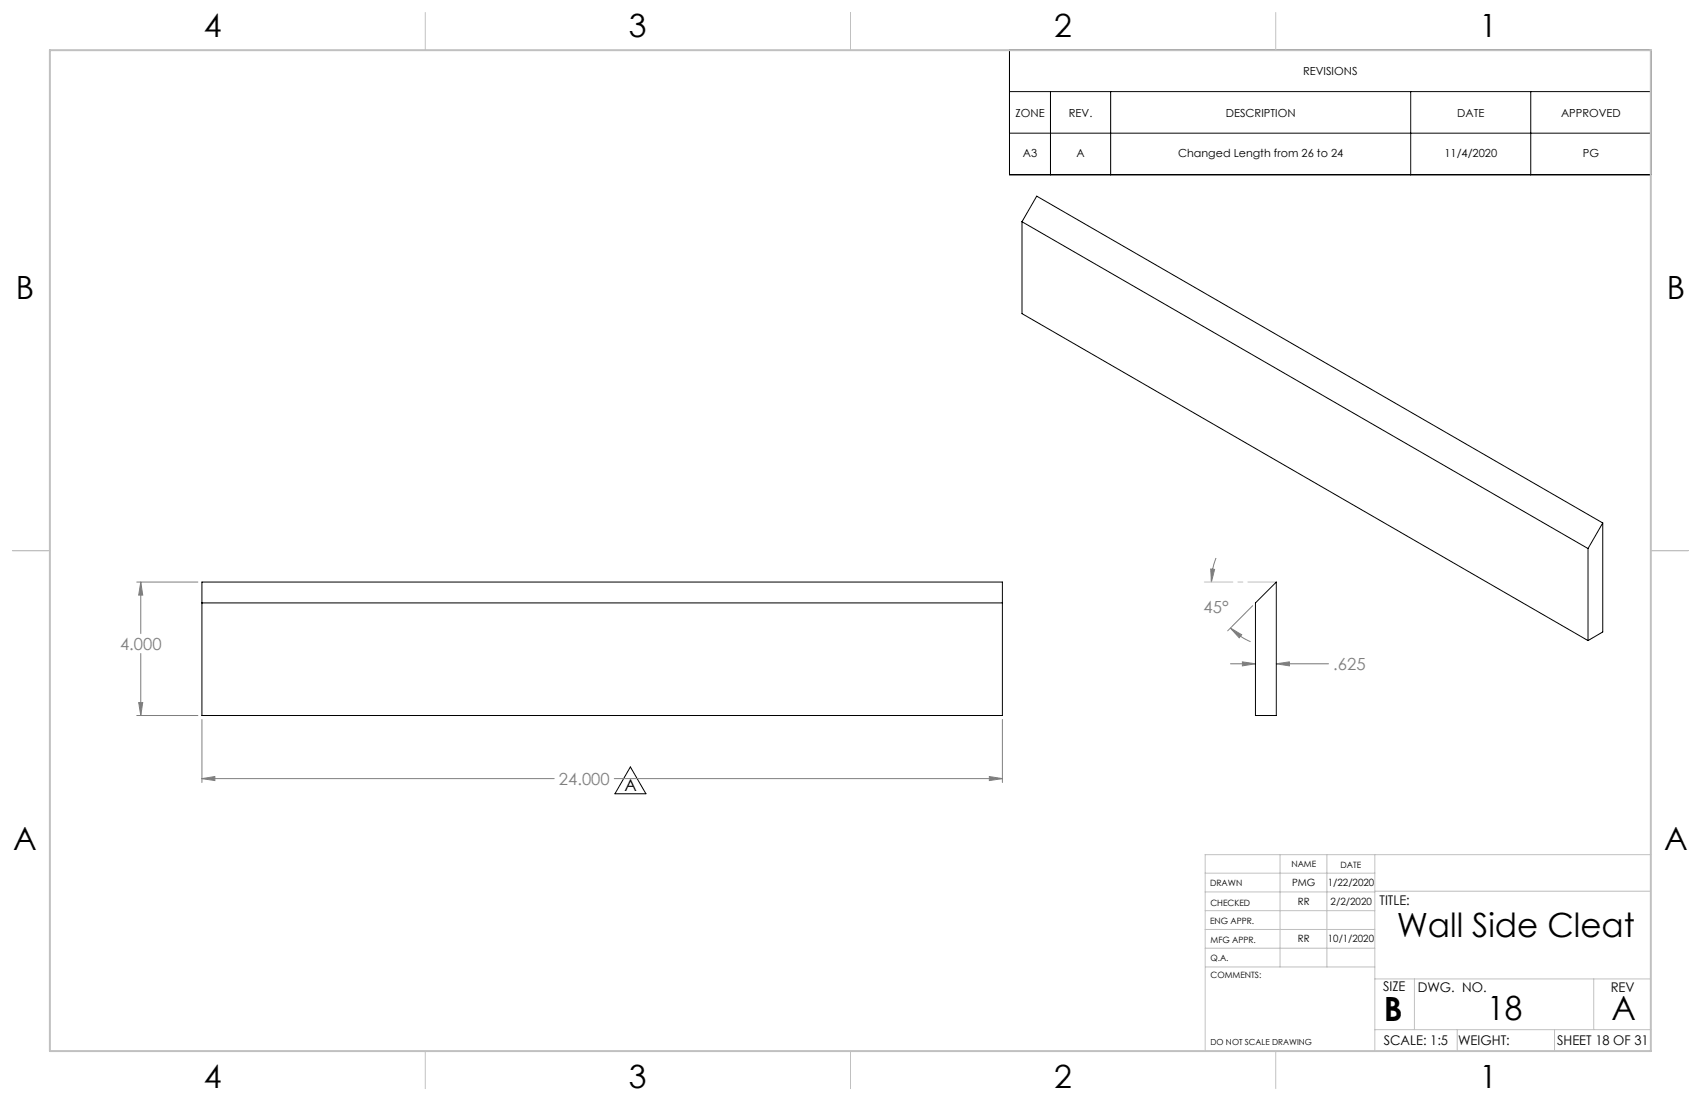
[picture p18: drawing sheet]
<svg xmlns="http://www.w3.org/2000/svg" width="432mm" height="279mm" viewBox="0 0 432 279" stroke-linecap="round" stroke-linejoin="round" font-family="sans-serif">
<defs><g id="words">
<g font-size="8.5">
<text x="354.6" y="237.7">Wall Side Cleat</text>
<text x="351.3" y="259">B</text>
<text x="377.5" y="258.9">18</text>
<text x="409.1" y="258.9">A</text>
</g>
<g font-size="8.1">
<text x="51.7" y="9.3">4</text>
<text x="159.7" y="9.3">3</text>
<text x="267.6" y="9.3">2</text>
<text x="375.6" y="9.3">1</text>
<text x="4" y="76">B</text>
<text x="423.1" y="76">B</text>
<text x="3.3" y="215.7">A</text>
<text x="422.4" y="215.7">A</text>
<text x="51.7" y="276">4</text>
<text x="159.7" y="276">3</text>
<text x="267.6" y="276">2</text>
<text x="375.6" y="276">1</text>
</g>
<g font-size="4.2" fill="#808080">
<text x="305.5" y="155.5">45°</text>
<text x="30.5" y="164.9">4.000</text>
<text x="338.5" y="170">.625</text>
<text x="141.9" y="199.2">24.000</text>
</g>
<text font-size="4.2" x="158.5" y="200.8">A</text>
<g font-size="3.4">
<text x="350.2" y="229.5">TITLE:</text>
<text x="351.1" y="251.6">SIZE</text>
<text x="359.9" y="251.6">DWG. NO.</text>
<text x="408.9" y="251.7">REV</text>
<text x="351.2" y="265.2">SCALE: 1:5</text>
<text x="370.1" y="265.3">WEIGHT:</text>
<text x="395.3" y="265.3">SHEET 18 OF 31</text>
</g>
<g font-size="2.8">
<text x="330.8" y="19">REVISIONS</text>
<text x="257.8" y="29.6">ZONE</text>
<text x="271.3" y="29.6">REV.</text>
<text x="311.2" y="29.6">DESCRIPTION</text>
<text x="369.9" y="29.6">DATE</text>
<text x="396.3" y="29.6">APPROVED</text>
<text x="259.7" y="39.8">A3</text>
<text x="273.3" y="39.8">A</text>
<text x="299.1" y="39.8">Changed Length from 26 to 24</text>
<text x="366.7" y="39.8">11/4/2020</text>
<text x="401.8" y="39.8">PG</text>
</g>
<g font-size="2.5">
<text x="328" y="224.8">PMG</text>
<text x="337.1" y="224.9">1/22/2020</text>
<text x="329.5" y="229.6">RR</text>
<text x="337.8" y="229.7">2/2/2020</text>
<text x="329.5" y="239.1">RR</text>
<text x="337.1" y="239.1">10/1/2020</text>
</g>
<g font-size="2.2">
<text x="327.8" y="220.1">NAME</text>
<text x="340.3" y="220.2">DATE</text>
<text x="307.2" y="224.9">DRAWN</text>
<text x="307.3" y="229.8">CHECKED</text>
<text x="307.2" y="234.5">ENG APPR.</text>
<text x="307.3" y="239.2">MFG APPR.</text>
<text x="307.3" y="243.9">Q.A.</text>
<text x="307.3" y="248.1">COMMENTS:</text>
</g>
<text font-size="2.1" x="307.3" y="265.2">DO NOT SCALE DRAWING</text>
</g></defs>
<g fill="none" stroke="#808080" stroke-width=".25">
<path d="M34.7 147.7h15.5M35.7 147.7l.5 3.3h-1zM35.7 147.7v13.1M307.3 144.4l1 .1-.8 3.2zM308.7 141.6l-.2 .6a15.4 15.4 0 0 0-1 5.5M312.3 159.4l2.9 1.7-.6 .8zM312.3 159.4a16.4 16.4 0 0 0 5.2 3.4M318 153.7l-6.4 6.4M35.2 178.3h1l-.5 3.3zM35.7 165.8v15.8M312.3 168.5h6.4M315.4 168l3.3 .5-3.3 .5z"/>
<path d="M324 168.5l3.3-.5v1zM324 168.5h13.3M34.7 181.6h15.5M51.3 197.6l3.2-.5v1zM51.3 182.6v16M51.3 197.6h89.4M155.9 197.6h98.6M251.1 197.1l3.4 .5-3.4 .5zM254.5 182.6v16"/>
</g>
<path d="M256.3 12.7h162.8v31.6h-162.8zM256.3 23.2h162.8M256.3 33.8h162.8M266.7 23.2v21.1M281.9 23.2v21.1M358.1 23.2v21.1M388.6 23.2v21.1M160 194.6l4 6.8h-7.9z" fill="none" stroke="#000" stroke-width=".25"/>
<path d="M324 147.7h-18.3" fill="none" stroke="#c0c0c0" stroke-width=".25" stroke-dasharray="15.2 1.3 1.3 1.3" stroke-dashoffset="8"/>
<g fill="none" stroke="#c0c0c0" stroke-width=".25">
<path d="M108 3.2v9.5M215.9 3.2v9.5M323.8 3.2v9.5M3.1 139.7h9.6M419.1 139.7h9.5M324.9 216.9v28.5M336.8 216.9v28.5M349 216.9v49.8M419.1 216.9h-113.2v49.8M305.9 231.1h43.1M305.9 226.3h43.1M305.9 221.6h43.1"/>
<path d="M305.9 235.9h43.1M349 226.2h70.1M305.9 240.6h43.1M306 245.4h43M349 248.4h70.1M359.1 248.4v12.9M404.6 248.4v12.9M108 266.7v9.6M215.9 266.7v9.6M323.8 266.7v9.6M349 261.3h70.1M369.9 261.3v5.4"/>
<path d="M394.6 261.3v5.4"/>
</g>
<path d="M12.7 12.7h406.4v254h-406.4z" fill="none" stroke="#c0c0c0" stroke-width=".5"/>
<g fill="#808080">
<path d="M307.3 144.4l1 .1-.8 3.2zM312.3 159.4l2.9 1.7-.6 .8z"/>
<path d="M251.1 197.1l3.4 .5-3.4 .5zM51.3 197.6l3.2-.5v1zM35.2 178.3h1l-.5 3.3zM35.7 147.7l.5 3.3h-1zM315.4 168l3.3 .5-3.3 .5zM324 168.5l3.3-.5v1z"/>
</g>
<path d="M259.4 56.3l3.8-6.5 143.7 82.9M259.4 56.3l143.7 82.9M259.4 56.3v23.3l143.7 83M403.1 139.2v23.4M406.9 132.7v27.7l-3.8 2.2M406.9 132.7l-3.8 6.5M51.3 153h203.2M51.3 147.7h203.2v33.9h-203.2zM318.7 153l5.3-5.3v33.9h-5.3z" fill="none" stroke="#000" stroke-width=".25"/>
<use href="#words"/>
</svg>
